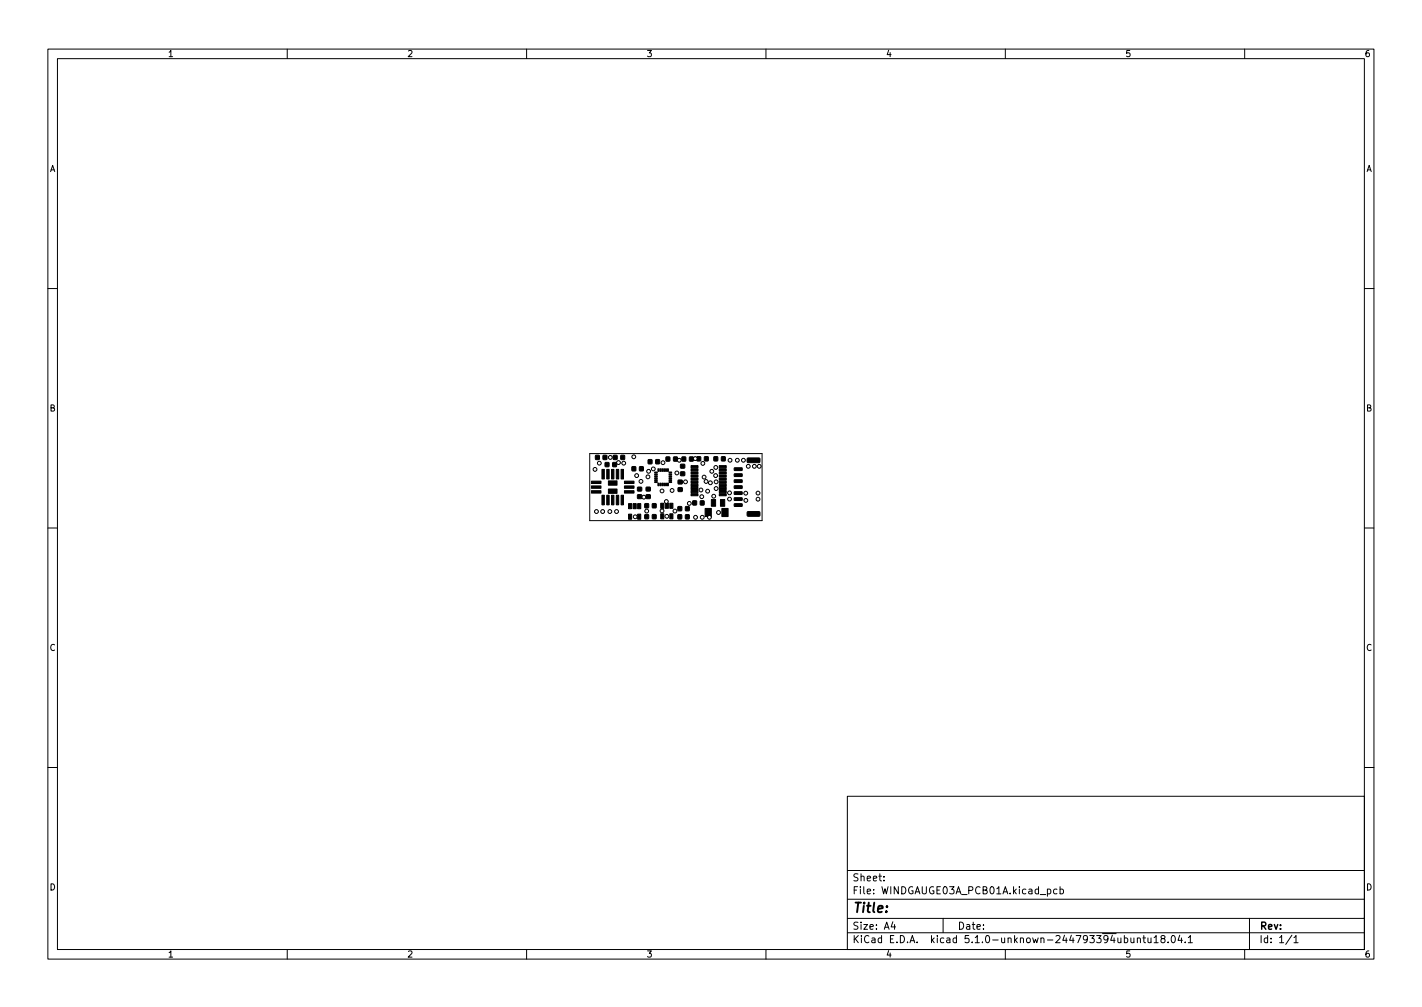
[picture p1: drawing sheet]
<svg xmlns="http://www.w3.org/2000/svg" width="297mm" height="210mm" viewBox="0 0 297 210" stroke-linecap="round" stroke-linejoin="round" font-family="sans-serif">
<defs><g id="words">
<text font-size="2.8" x="178" y="190.6">Title:</text>
<g font-size="2.1">
<text x="178" y="184">Sheet:</text>
<text x="178" y="186.7">File: WINDGAUGE03A_PCB01A.kicad_pcb</text>
<text x="178" y="196.9">KiCad E.D.A. kicad 5.1.0-unknown-244793394ubuntu18.04.1</text>
<text x="178" y="194.1">Size: A4</text>
<text x="200" y="194.1">Date:</text>
<text x="263" y="194.1">Rev:</text>
<text x="263" y="196.9">Id: 1/1</text>
</g>
<g font-size="1.8">
<text x="35" y="11.9">1</text>
<text x="85" y="11.9">2</text>
<text x="135" y="11.9">3</text>
<text x="185" y="11.9">4</text>
<text x="235" y="11.9">5</text>
<text x="285" y="11.9">6</text>
<text x="10.3" y="35.9">A</text>
<text x="285.3" y="35.9">A</text>
<text x="10.3" y="85.9">B</text>
<text x="285.3" y="85.9">B</text>
<text x="10.3" y="135.9">C</text>
<text x="285.3" y="135.9">C</text>
<text x="10.3" y="185.9">D</text>
<text x="285.3" y="185.9">D</text>
<text x="35" y="199.9">1</text>
<text x="85" y="199.9">2</text>
<text x="135" y="199.9">3</text>
<text x="185" y="199.9">4</text>
<text x="235" y="199.9">5</text>
<text x="285" y="199.9">6</text>
</g>
</g></defs>
<g fill="none" stroke="#000" stroke-width=".21">
<path d="M10 10.2h277v190.1h-277zM12 12.2h273v186.1h-273zM60 10.2v2M110 10.2v2M160 10.2v2M210 10.2v2M260 10.2v2M10 60.2h2M285 60.2h2M123.2 94.7h36v14h-36zM10 110.2h2M285 110.2h2"/>
<path d="M10 160.2h2M177 166.3h108v32h-108zM285 160.2h2M60 198.3v2M110 198.3v2M160 198.3v2M177 194.8h108M177 191.8h108M177 187.8h108M177 181.8h108M184.6 183.8v.1M184.6 183v.1"/>
<path d="M186.5 192.5l-.4 1h1M186.9 193v1M197 191.8v3M210 198.3v2M218.8 185.7l.4-.1 .3 .3-.1 .7h-.6M220.8 185.7l-.4-.1-.3 .3 .1 .7h.6M221.4 185.7l.5-.1 .2 .3-.1 .7h-.6M221.4 185.1v1.5M234.9 195.9l.4-.1 .3 .3-.2 .7h-.5M236.2 195.8l.1 1h.3l.3-.1M236.9 195.8v1M237.6 196l.2-.2 .3 .1 .1 .9"/>
<path d="M237.6 195.8v1M238.7 195.8h.6M238.9 195.3v1.3l.4 .2M239.8 195.8l.1 1h.3l.2-.1M240.4 195.8v1M241.1 195.8l.4-.5v1.5M241.1 196.8h.8M242.8 196l-.3-.3 .1-.2 .2-.2 .4 .1 .2 .2-.1 .2-.7 .2-.1 .3 .1 .4 .2 .1h.3l.3-.3v-.2l-.3-.3M244 196.7v.1M244.9 195.4l.1-.1a.8 .8 0 0 1 .5 .8 .8 .8 0 0 1-.5 .7 1 1 0 0 1-.1-1.4zM246.4 195.3l-.3 1h.9M246.8 195.8v1"/>
<path d="M247.6 196.7v.1M248.2 195.8l.4-.5v1.5M248.2 196.8h.9M260 198.3v2M261 191.8v6.5M269.9 195.3l-1.3 1.9M270.3 195.8l.4-.5v1.5M270.3 196.8h.8"/>
</g>
<g fill="#000" stroke="#000" stroke-width=".21">
<path d="M124.4 95.1h.8l-.1 .8h-.7zM125.7 98h.5v2h-.5zM126 95.1h.8l-.1 .8h-.7zM126.7 98h.5v2h-.5zM126.4 96.6h.8v.8h-.8zM127.7 98h.5v2h-.5zM128 96.6h.8l-.1 .8h-.7zM128.7 98h.5v2h-.5zM128.1 95.1h.8v.8h-.8zM129.7 98h.5v2h-.5zM129.7 95.1h.8l-.1 .8h-.7zM132 97.5h.8v.8h-.8z"/>
<path d="M133.6 97.5h.8l-.1 .8h-.7zM135.4 96h.8l-.1 .8h-.7zM136.8 98.6h.5v.1l-.5 .1zM136.8 99h.5v.1l-.5 .1zM136.8 99.4h.5v.1l-.5 .1zM136.8 99.8h.5v.1l-.5 .1zM137.4 97.9h.2v.5h-.2zM137 96h.8l-.1 .8h-.7zM137.8 97.9h.2v.5h-.2zM138.2 97.9h.2v.5h-.2zM138.6 97.9h.2v.5h-.2zM139 97.9h.2v.5h-.2z"/>
<path d="M139.4 97.9h.2v.5h-.2zM139.1 95.4h.8v.9l-.8-.1zM139.8 99.8h.5v.1l-.5 .1zM139.8 99.4h.5v.1l-.5 .1zM139.8 99h.5v.1l-.5 .1zM139.8 98.6h.5v.1l-.5 .1zM140.7 95.4h.8l-.1 .9-.7-.1zM142.2 97h.8v.7h-.8zM142.2 98.5h.8v.8h-.8zM142.5 95.4h.7v.9l-.7-.1zM144.3 97.2h1.5v.5h-1.5zM144.3 97.9h1.5v.4h-1.5z"/>
<path d="M144.3 98.5h1.5v.5h-1.5zM144.3 99.2h1.5v.4h-1.5zM144 95.4h.8v.9l-.8-.1zM145.6 95.4h.8l-.1 .8h-.7zM147.2 95.4h.7v.8h-.7zM149.1 95.4h.8v.8h-.8zM150.2 99.2h1.5v.4h-1.5zM150.2 98.5h1.5v.5h-1.5zM150.2 97.9h1.5v.4h-1.5zM150.2 97.2h1.5v.5h-1.5zM150.7 95.4h.8v.8h-.8zM153.4 99l1.5-.1 .1 .5-1.5 .1z"/>
<path d="M153.4 97.7h1.5l.1 .4-1.5 .1zM156.1 95.7l2.5-.1 .1 .2v.6l-.2 .2h-2.3l-.1-.2zM123.5 100.5h2v.5h-2zM123.5 101.5h2v.5h-2zM123.5 102.5h2v.5h-2zM125.7 103.4h.5v2h-.5zM126.7 103.4h.5v2h-.5zM127.7 103.4h.5v2h-.5zM128.7 103.4h.5v2h-.5zM127.1 102.1h1.8v.9h-1.8zM127.1 100.4h1.8v.9h-1.8zM129.7 103.4h.5v2h-.5z"/>
<path d="M131.3 107.4h.6v1h-.6zM131.3 105.2h.6v1h-.6zM132.2 105.2h.7v1h-.7zM130.4 102.5h2v.5h-2zM130.4 101.5h2v.5h-2zM130.4 100.5h2v.5h-2zM133.2 107.4h.6v1h-.6zM133.2 105.2h.6v1h-.6zM133.2 101.7h.8v.8h-.8zM133.2 103.3h.8v.8h-.8zM134.7 107.5h.8v.8h-.8zM134.7 105.2h.8v.8h-.8z"/>
<path d="M135 101.7h.8v.8h-.8zM135 103.3h.8v.8h-.8zM136.3 107.5h.7v.8h-.7zM136.3 105.2h.7v.8h-.7zM136.8 100.2h.5v.1l-.5 .1zM136.8 100.6h.5v.1l-.5 .1zM137.4 100.9h.2v.5h-.2zM137.8 100.9h.2v.5h-.2zM138 105.1h.7v1h-.7zM138 107.3h.7v1h-.7zM138.2 100.9h.2v.5h-.2zM138.6 100.9h.2v.5h-.2z"/>
<path d="M139 105.1h.6v1h-.6zM139 100.9h.2v.5h-.2zM139.4 100.9h.2v.5h-.2zM139.9 105.1h.7v1h-.7zM139.9 107.3h.7v1h-.7zM139.8 100.6h.5v.1l-.5 .1zM139.8 100.2h.5v.1l-.5 .1zM141.6 107.5h.8v.8h-.8zM141.6 105.8h.8v.8h-.8zM141.7 101.8h.8v.8h-.8zM141.7 100.3h.8v.7h-.8zM143.2 107.5h.8l-.1 .8h-.7z"/>
<path d="M143.2 105.8h.8l-.1 .8h-.7zM144.3 99.8h1.5v.5h-1.5zM144.3 100.5h1.5v.4h-1.5zM144.3 101.1h1.5v.5h-1.5zM144.3 101.8h1.5v.4h-1.5zM144.3 102.4h1.5v.5h-1.5zM144.3 103.1h1.5v.4h-1.5zM144.7 104.6h.8v.8h-.8zM146.3 104.6h.8l-.1 .8h-.7zM147.3 106.2h1.3v1.7h-1.3zM148.6 104.3h.9v1.4h-.9zM150.2 103.1h1.5v.4h-1.5z"/>
<path d="M150.2 102.4h1.5v.5h-1.5zM150.2 101.8h1.5v.4h-1.5zM150.2 101.1h1.5v.5h-1.5zM150.2 100.5h1.5v.4h-1.5zM150.2 99.8h1.5v.5h-1.5zM150.5 104.3h.9v1.4h-.9zM150.8 106.2h1.3v1.7h-1.3zM153.4 105.2h1.5l.1 .4-1.5 .1zM153.4 104l1.5-.1 .1 .5-1.5 .1zM153.4 102.7h1.5l.1 .4-1.5 .1zM153.4 101.5l1.5-.1 .1 .5-1.5 .1zM153.4 100.2h1.5l.1 .4-1.5 .1z"/>
<path d="M156.1 106.9l2.5-.1 .1 .2v.6l-.2 .2h-2.3l-.1-.2z"/>
<circle cx="124.3" cy="98" r=".4"/>
<circle cx="125.2" cy="96.7" r=".4"/>
<circle cx="127.5" cy="95.5" r=".4"/>
<circle cx="129.2" cy="96.6" r=".4"/>
<circle cx="130.3" cy="96.7" r=".4"/>
<circle cx="132.4" cy="95.4" r=".4"/>
<circle cx="133" cy="99.3" r=".4"/>
<circle cx="135.3" cy="99.6" r=".4"/>
<circle cx="135.5" cy="98.4" r=".4"/>
<circle cx="136.5" cy="97.9" r=".4"/>
<circle cx="138.5" cy="96.6" r=".4"/>
<circle cx="141.4" cy="98.8" r=".4"/>
<circle cx="141.9" cy="96.1" r=".4"/>
<circle cx="145.2" cy="95.8" r=".4"/>
<circle cx="146.8" cy="96.8" r=".4"/>
<circle cx="147.1" cy="99.6" r=".4"/>
<circle cx="148.7" cy="98.4" r=".4"/>
<circle cx="149.5" cy="99.3" r=".4"/>
<circle cx="149.5" cy="97.6" r=".4"/>
<circle cx="152.5" cy="96.1" r=".4"/>
<circle cx="154" cy="96.1" r=".4"/>
<circle cx="155.3" cy="96.1" r=".4"/>
<circle cx="156.3" cy="97.4" r=".4"/>
<circle cx="157.6" cy="97.4" r=".4"/>
<circle cx="158.6" cy="97.4" r=".4"/>
<circle cx="124.6" cy="106.8" r=".4"/>
<circle cx="125.9" cy="106.8" r=".4"/>
<circle cx="127.4" cy="106.8" r=".4"/>
<circle cx="128.8" cy="106.8" r=".4"/>
<circle cx="132.7" cy="107.9" r=".4"/>
<circle cx="133.9" cy="100.5" r=".4"/>
<circle cx="134.5" cy="103.8" r=".4"/>
<circle cx="135.1" cy="106.7" r=".4"/>
<circle cx="138.3" cy="102.5" r=".4"/>
<circle cx="138.3" cy="106.7" r=".4"/>
<circle cx="139.2" cy="104.7" r=".4"/>
<circle cx="139.3" cy="107.8" r=".4"/>
<circle cx="140.4" cy="102.4" r=".4"/>
<circle cx="141" cy="106.7" r=".4"/>
<circle cx="143.2" cy="100.6" r=".4"/>
<circle cx="144" cy="105.1" r=".4"/>
<circle cx="145.3" cy="108" r=".4"/>
<circle cx="146.4" cy="102.3" r=".4"/>
<circle cx="146.6" cy="103.7" r=".4"/>
<circle cx="146.7" cy="108" r=".4"/>
<circle cx="147.5" cy="100.5" r=".4"/>
<circle cx="147.8" cy="102.6" r=".4"/>
<circle cx="148.2" cy="108" r=".4"/>
<circle cx="148.4" cy="100.8" r=".4"/>
<circle cx="149.1" cy="103.6" r=".4"/>
<circle cx="149.6" cy="100.6" r=".4"/>
<circle cx="149.6" cy="102" r=".4"/>
<circle cx="150.1" cy="107" r=".4"/>
<circle cx="152.4" cy="104.2" r=".4"/>
<circle cx="152.4" cy="102.9" r=".4"/>
<circle cx="155.8" cy="103" r=".4"/>
<circle cx="155.8" cy="104.5" r=".4"/>
<circle cx="158.3" cy="103" r=".4"/>
<circle cx="158.3" cy="104.2" r=".4"/>
</g>
<g fill="#fff" stroke="#fff" stroke-width=".21">
<circle cx="152.5" cy="96.1" r=".17"/>
<circle cx="154" cy="96.1" r=".17"/>
<circle cx="155.3" cy="96.1" r=".17"/>
<circle cx="158.3" cy="104.2" r=".17"/>
<circle cx="158.3" cy="103" r=".17"/>
<circle cx="155.8" cy="104.5" r=".17"/>
<circle cx="156.3" cy="97.4" r=".17"/>
<circle cx="157.6" cy="97.4" r=".17"/>
<circle cx="158.6" cy="97.4" r=".17"/>
<circle cx="155.8" cy="103" r=".17"/>
<circle cx="141.4" cy="98.8" r=".17"/>
<circle cx="145.3" cy="108" r=".17"/>
<circle cx="146.7" cy="108" r=".17"/>
<circle cx="148.2" cy="108" r=".17"/>
<circle cx="149.1" cy="103.6" r=".17"/>
<circle cx="148.4" cy="100.8" r=".17"/>
<circle cx="147.5" cy="100.5" r=".17"/>
<circle cx="147.1" cy="99.6" r=".17"/>
<circle cx="140.4" cy="102.4" r=".17"/>
<circle cx="138.3" cy="102.5" r=".17"/>
<circle cx="133.9" cy="100.5" r=".17"/>
<circle cx="124.6" cy="106.8" r=".17"/>
<circle cx="125.9" cy="106.8" r=".17"/>
<circle cx="127.4" cy="106.8" r=".18"/>
<circle cx="128.8" cy="106.8" r=".17"/>
<circle cx="124.3" cy="98" r=".17"/>
<circle cx="129.2" cy="96.6" r=".17"/>
<circle cx="136.5" cy="97.9" r=".17"/>
<circle cx="139.2" cy="104.7" r=".17"/>
<circle cx="150.1" cy="107" r=".17"/>
<circle cx="141" cy="106.7" r=".17"/>
<circle cx="135.1" cy="106.7" r=".17"/>
<circle cx="138.3" cy="106.7" r=".17"/>
<circle cx="127.5" cy="95.5" r=".17"/>
<circle cx="138.5" cy="96.6" r=".17"/>
<circle cx="139.3" cy="107.8" r=".17"/>
<circle cx="149.5" cy="97.6" r=".17"/>
<circle cx="132.7" cy="107.9" r=".18"/>
<circle cx="134.5" cy="103.8" r=".17"/>
<circle cx="133" cy="99.3" r=".17"/>
<circle cx="143.2" cy="100.6" r=".17"/>
<circle cx="145.2" cy="95.8" r=".17"/>
<circle cx="132.4" cy="95.4" r=".18"/>
<circle cx="146.4" cy="102.3" r=".17"/>
<circle cx="144" cy="105.1" r=".17"/>
<circle cx="152.4" cy="104.2" r=".18"/>
<circle cx="149.6" cy="102" r=".17"/>
<circle cx="152.4" cy="102.9" r=".18"/>
<circle cx="148.7" cy="98.4" r=".18"/>
<circle cx="141.9" cy="96.1" r=".17"/>
<circle cx="146.8" cy="96.8" r=".17"/>
<circle cx="125.2" cy="96.7" r=".17"/>
<circle cx="149.6" cy="100.6" r=".17"/>
<circle cx="149.5" cy="99.3" r=".17"/>
<circle cx="130.3" cy="96.7" r=".17"/>
<circle cx="135.5" cy="98.4" r=".17"/>
<circle cx="146.6" cy="103.7" r=".17"/>
<circle cx="135.3" cy="99.6" r=".17"/>
<circle cx="147.8" cy="102.6" r=".17"/>
<circle cx="131.6" cy="99.6" r=".18"/>
<circle cx="124.3" cy="103.9" r=".17"/>
<circle cx="124.3" cy="99.6" r=".18"/>
</g>
<use href="#words"/>
</svg>
